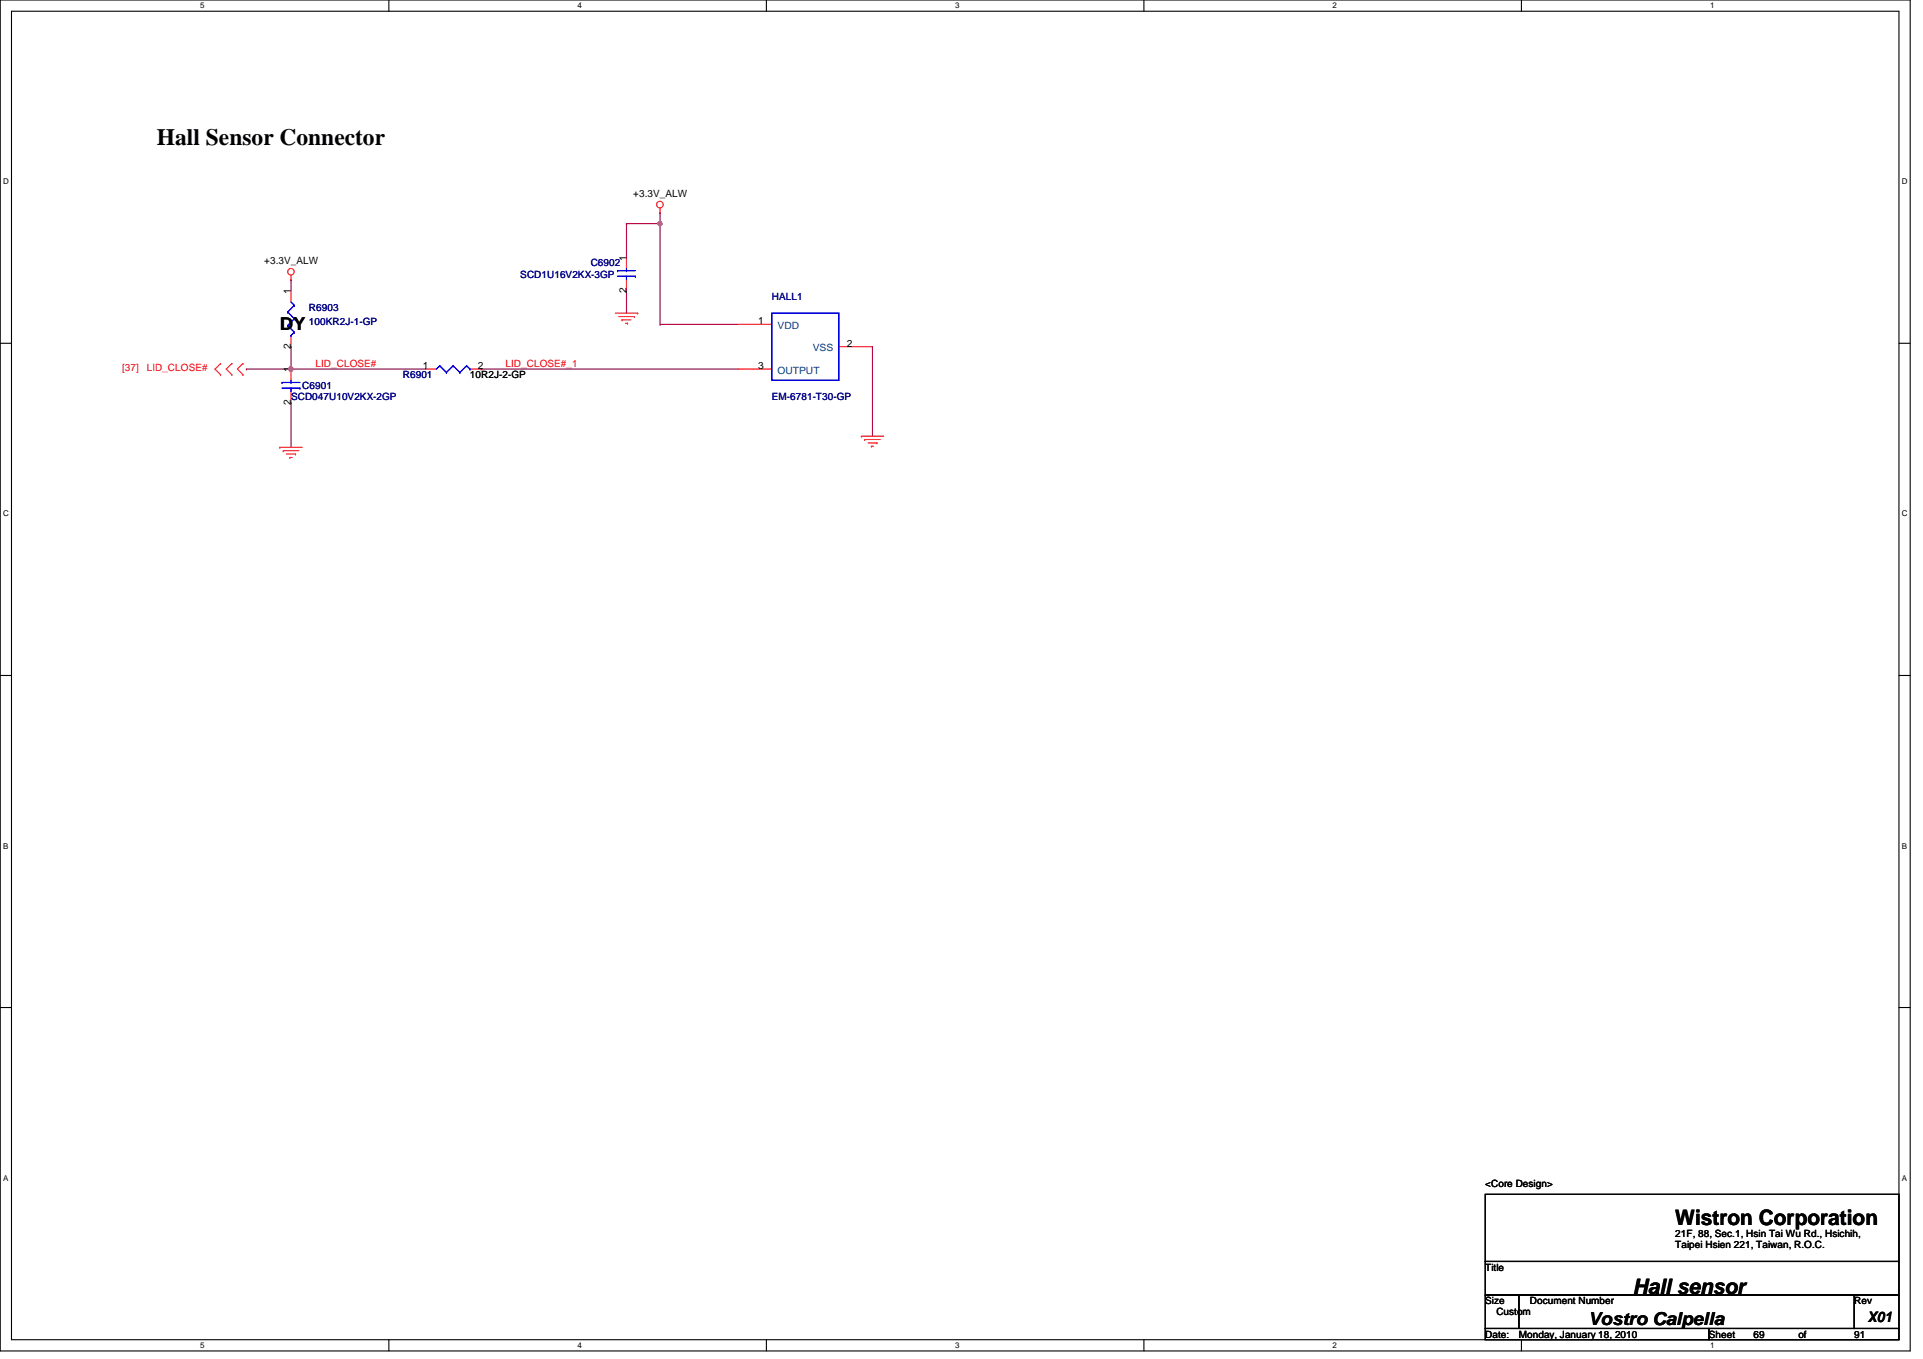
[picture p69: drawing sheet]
<svg xmlns="http://www.w3.org/2000/svg" width="297mm" height="210mm" viewBox="0 0 297 210" stroke-linecap="round" stroke-linejoin="round" font-family="sans-serif">
<defs><g id="words">
<text font-size="3.6" x="24.2" y="22.3">Hall Sensor Connector</text>
<g font-size="3.3">
<text x="258.8" y="189.3">Wistron Corporation</text>
<text x="252.2" y="199.9">Hall sensor</text>
</g>
<g font-size="2.8">
<text x="43.2" y="50.9">DY</text>
<text x="245.3" y="204.6">Vostro Calpella</text>
</g>
<text font-size="2.2" x="288.5" y="204.2">X01</text>
<g font-size="1.5">
<text x="97.8" y="30.4">+3.3V_ALW</text>
<text x="40.8" y="40.8">+3.3V_ALW</text>
<text x="96.7" y="40.3" transform="rotate(-90 96.7 40.3)">1</text>
<text x="44.9" y="45.4" transform="rotate(-90 44.9 45.4)">1</text>
<text x="96.7" y="45.3" transform="rotate(-90 96.7 45.3)">2</text>
<text x="44.9" y="53.9" transform="rotate(-90 44.9 53.9)">2</text>
<text x="117.1" y="50.1">1</text>
<text x="130.8" y="53.5">2</text>
<text x="44.9" y="57.5" transform="rotate(-90 44.9 57.5)">1</text>
<text x="65.3" y="57">1</text>
<text x="72.6" y="58.4">10R2J-2-GP</text>
<text x="73.8" y="57">2</text>
<text x="117.1" y="57">3</text>
<text x="44.9" y="62.5" transform="rotate(-90 44.9 62.5)">2</text>
<text x="229.4" y="183.3">&lt;Core Design&gt;</text>
<text x="258.8" y="191.1">21F, 88, Sec.1, Hsin Tai Wu Rd., Hsichih,</text>
<text x="229.4" y="196.2">Title</text>
<text x="258.8" y="192.8">Taipei Hsien 221, Taiwan, R.O.C.</text>
<text x="229.4" y="201.4">Size</text>
<text x="231.1" y="203.1">Custom</text>
<text x="236.3" y="201.4">Document Number</text>
<text x="286.4" y="201.4">Rev</text>
<text x="229.4" y="206.6">Date:</text>
<text x="234.6" y="206.6">Monday, January 18, 2010</text>
<text x="264" y="206.6">Sheet</text>
<text x="270.9" y="206.6">69</text>
<text x="277.8" y="206.6">of</text>
<text x="286.4" y="206.6">91</text>
</g>
<g font-size="1.5" fill="#000080">
<text x="91.2" y="41.1">C6902</text>
<text x="80.4" y="42.9">SCD1U16V2KX-3GP</text>
<text x="119.2" y="46.3">HALL1</text>
<text x="47.7" y="48">R6903</text>
<text x="47.7" y="50.1">100KR2J-1-GP</text>
<text x="62.2" y="58.4">R6901</text>
<text x="45" y="61.8">SCD047U10V2KX-2GP</text>
<text x="46.7" y="60.1">C6901</text>
<text x="119.2" y="61.8">EM-6781-T30-GP</text>
</g>
<g font-size="1.5" fill="#004080">
<text x="120.1" y="50.8">VDD</text>
<text x="120.1" y="57.7">OUTPUT</text>
<text x="125.5" y="54.3">VSS</text>
</g>
<g font-size="1.5" fill="#f00">
<text x="18.9" y="57.4">[37]</text>
<text x="22.7" y="57.4">LID_CLOSE#</text>
<text x="48.7" y="56.7">LID_CLOSE#</text>
<text x="78.1" y="56.7">LID_CLOSE#_1</text>
</g>
<g font-size="1.2">
<text x="30.9" y="1.3">5</text>
<text x="89.2" y="1.3">4</text>
<text x="147.5" y="1.3">3</text>
<text x="205.8" y="1.3">2</text>
<text x="264.2" y="1.3">1</text>
<text x=".5" y="28.5">D</text>
<text x="293.8" y="28.5">D</text>
<text x=".5" y="79.8">C</text>
<text x="293.8" y="79.8">C</text>
<text x=".5" y="131.1">B</text>
<text x="293.8" y="131.1">B</text>
<text x=".5" y="182.4">A</text>
<text x="293.8" y="182.4">A</text>
<text x="30.9" y="208.2">5</text>
<text x="89.2" y="208.2">4</text>
<text x="147.5" y="208.2">3</text>
<text x="205.8" y="208.2">2</text>
<text x="264.2" y="208.2">1</text>
</g>
</g></defs>
<path d="M0 0h295.1v208.7h-295.1zM1.8 1.7h291.5v205.2h-291.5z" fill="none" stroke="#000" stroke-width=".17"/>
<g fill="#fff">
<path d="M30.9 .2h.7v1.4h-.7z"/>
<path d="M30.9 207.1h.7v1.4h-.7z"/>
</g>
<path d="M60.1 0v1.7M60.1 206.9v1.8" fill="none" stroke="#000" stroke-width=".17"/>
<g fill="#fff">
<path d="M89.2 .2h.7v1.4h-.7z"/>
<path d="M89.2 207.1h.7v1.4h-.7z"/>
</g>
<path d="M118.4 0v1.7M118.4 206.9v1.8" fill="none" stroke="#000" stroke-width=".17"/>
<g fill="#fff">
<path d="M147.5 .2h.7v1.4h-.7z"/>
<path d="M147.5 207.1h.7v1.4h-.7z"/>
</g>
<path d="M176.7 0v1.7M176.7 206.9v1.8" fill="none" stroke="#000" stroke-width=".17"/>
<g fill="#fff">
<path d="M205.8 .2h.7v1.4h-.7z"/>
<path d="M205.8 207.1h.7v1.4h-.7z"/>
</g>
<path d="M235 0v1.7M235 206.9v1.8" fill="none" stroke="#000" stroke-width=".17"/>
<g fill="#fff">
<path d="M264.2 .2h.6v1.4h-.6z"/>
<path d="M264.2 207.1h.6v1.4h-.6z"/>
<path d="M.5 27.4h.8v1.3h-.8z"/>
<path d="M293.8 27.4h.8v1.3h-.8z"/>
<path d="M.5 78.7h.8v1.3h-.8z"/>
<path d="M293.8 78.7h.8v1.3h-.8z"/>
</g>
<path d="M0 53h1.8M293.3 53h1.8" fill="none" stroke="#000" stroke-width=".17"/>
<g fill="#fff">
<path d="M.5 130h.8v1.3h-.8z"/>
<path d="M293.8 130h.8v1.3h-.8z"/>
</g>
<path d="M0 104.3h1.8M293.3 104.3h1.8" fill="none" stroke="#000" stroke-width=".17"/>
<g fill="#fff">
<path d="M.5 181.3h.8v1.3h-.8z"/>
<path d="M293.8 181.3h.8v1.3h-.8z"/>
</g>
<path d="M0 155.6h1.8M293.3 155.6h1.8" fill="none" stroke="#000" stroke-width=".17"/>
<path d="M96.8 34.5h.1M96.8 34.5h5.2M102 34.5h.1M102 34.5v15.6" fill="none" stroke="#800040" stroke-width=".17"/>
<circle cx="101.9" cy="34.5" r=".34" fill="#f0f"/>
<circle cx="101.9" cy="34.5" r=".34" fill="none" stroke="#f0f" stroke-width=".17"/>
<path d="M96.8 34.5h.1M96.8 34.5v5.2M102 32.8h.1M102 32.8v1.7M38.1 57h.1M38.1 57h6.9M96.8 44.9h.1M96.8 44.9v3.5M102 50.1h.1M102 50.1h12" fill="none" stroke="#800040" stroke-width=".17"/>
<circle cx="44.9" cy="57" r=".34" fill="#f0f"/>
<circle cx="44.9" cy="57" r=".34" fill="none" stroke="#f0f" stroke-width=".17"/>
<path d="M45 57h.1M45 57h20.7" fill="none" stroke="#800040" stroke-width=".17"/>
<circle cx="44.9" cy="57" r=".34" fill="#f0f"/>
<circle cx="44.9" cy="57" r=".34" fill="none" stroke="#f0f" stroke-width=".17"/>
<path d="M45 43.2h.1M45 53.6h.1M45 43.2v1.7M45 53.6v3.4M74.3 57h.1M74.3 57h39.7M134.8 53.6h.1M134.8 53.6v13.8M45 62.2h.1M45 62.2v6.9" fill="none" stroke="#800040" stroke-width=".17"/>
<g fill="none" stroke="#f00" stroke-width=".17">
<path d="M96.8 39.7v1.8M102 32.8h.1M102 32.1v.7M34.1 57.9h.1M34.1 56.1h.1M34.1 56.1l-.9 .9 .9 .9M35.8 56.1h.1M35.8 57.9h.1M35.8 56.1l-.9 .9 .9 .9M37.5 57.9h.1M37.5 56.1h.1M37.5 56.1l-.8 .9 .8 .9"/>
<path d="M45 43.2h.1M45 42.5v.7M45 44.9v1.8M45 51.8v1.8M45 57v1.7M65.7 57h1.7M72.6 57h1.7M95 48.4h3.5M95.6 48.9h2.4M96.1 49.4h.1M96.1 49.4h1.4M96.6 49.9h.3"/>
<path d="M96.8 43.2v1.7M96.9 49.9h.1M98 48.9h.1M98.5 48.4h.1M114 50.1h5.2M114 57h5.2M129.6 53.6h5.2M43.2 69.1h.1M43.2 69.1h3.5M43.7 69.6h.1M43.7 69.6h2.5M44.3 70.1h1.4"/>
<path d="M44.8 70.7h.1M44.8 70.7h.3M45 60.5v1.7M45.7 70.1h.1M133.1 67.4h.1M133.1 67.4h3.4M133.6 67.9h.1M133.6 67.9h2.4M134.1 68.4h1.4M134.6 68.9h.1M134.6 68.9h.3M135.5 68.4h.1"/>
<circle cx="101.9" cy="31.6" r=".51"/>
<circle cx="44.9" cy="42" r=".51"/>
</g>
<path d="M229.4 184.5h63.9v10.3h-63.9zM229.4 194.8h63.9v5.2h-63.9zM229.4 200h5.2v5.2h-5.2zM229.4 205.2h34.6v1.7h-34.6zM234.6 200h51.8v5.2h-51.8zM264 205.2h29.3v1.7h-29.3zM286.4 200h6.9v5.2h-6.9z" fill="none" stroke="#000" stroke-width=".17"/>
<g fill="none" stroke="#00f" stroke-width=".17">
<path d="M43.6 59.1h.1M43.6 59.1h2.7M43.6 59.9h2.7M44.4 48.2h.1M44.4 50.3h.1M44.4 48.2l1.1 1M44.4 50.3l1.1 1M45 51.8h.1M45 59.1h.1M45 59.9h.1M45 46.7l.5 .5M45 58.7v.4"/>
<path d="M45 59.9v.6M45.5 47.2h.1M45.5 49.2h.1M45.5 51.3h.1M45.5 47.2l-1.1 1M45.5 49.2l-1.1 1.1M45.5 51.3l-.5 .5M46.3 59.9h.1M67.9 56.5h.1M67.9 56.5l-.5 .5M67.9 56.5l1.1 1M69 57.5h.1"/>
<path d="M70 56.5h.1M70 56.5l-1 1M70 56.5l1 1M71 57.5h.1M72.1 56.5h.1M72.1 56.5l-1.1 1M72.1 56.5l.5 .5M72.6 57h.1M95.4 41.8h.1M95.4 41.8h2.7M95.4 42.7h2.7M96.8 41.8h.1"/>
<path d="M96.8 42.7h.1M96.8 41.5v.3M96.8 42.7v.5M98.1 42.7h.1M119.2 48.4h10.4v10.3h-10.4z"/>
</g>
<circle cx="101.9" cy="34.5" r=".34" fill="#f0f"/>
<circle cx="101.9" cy="34.5" r=".34" fill="none" stroke="#f0f" stroke-width=".17"/>
<circle cx="44.9" cy="57" r=".34" fill="#f0f"/>
<circle cx="44.9" cy="57" r=".34" fill="none" stroke="#f0f" stroke-width=".17"/>
<circle cx="44.9" cy="57" r=".34" fill="#f0f"/>
<circle cx="44.9" cy="57" r=".34" fill="none" stroke="#f0f" stroke-width=".17"/>
<use href="#words"/>
</svg>
